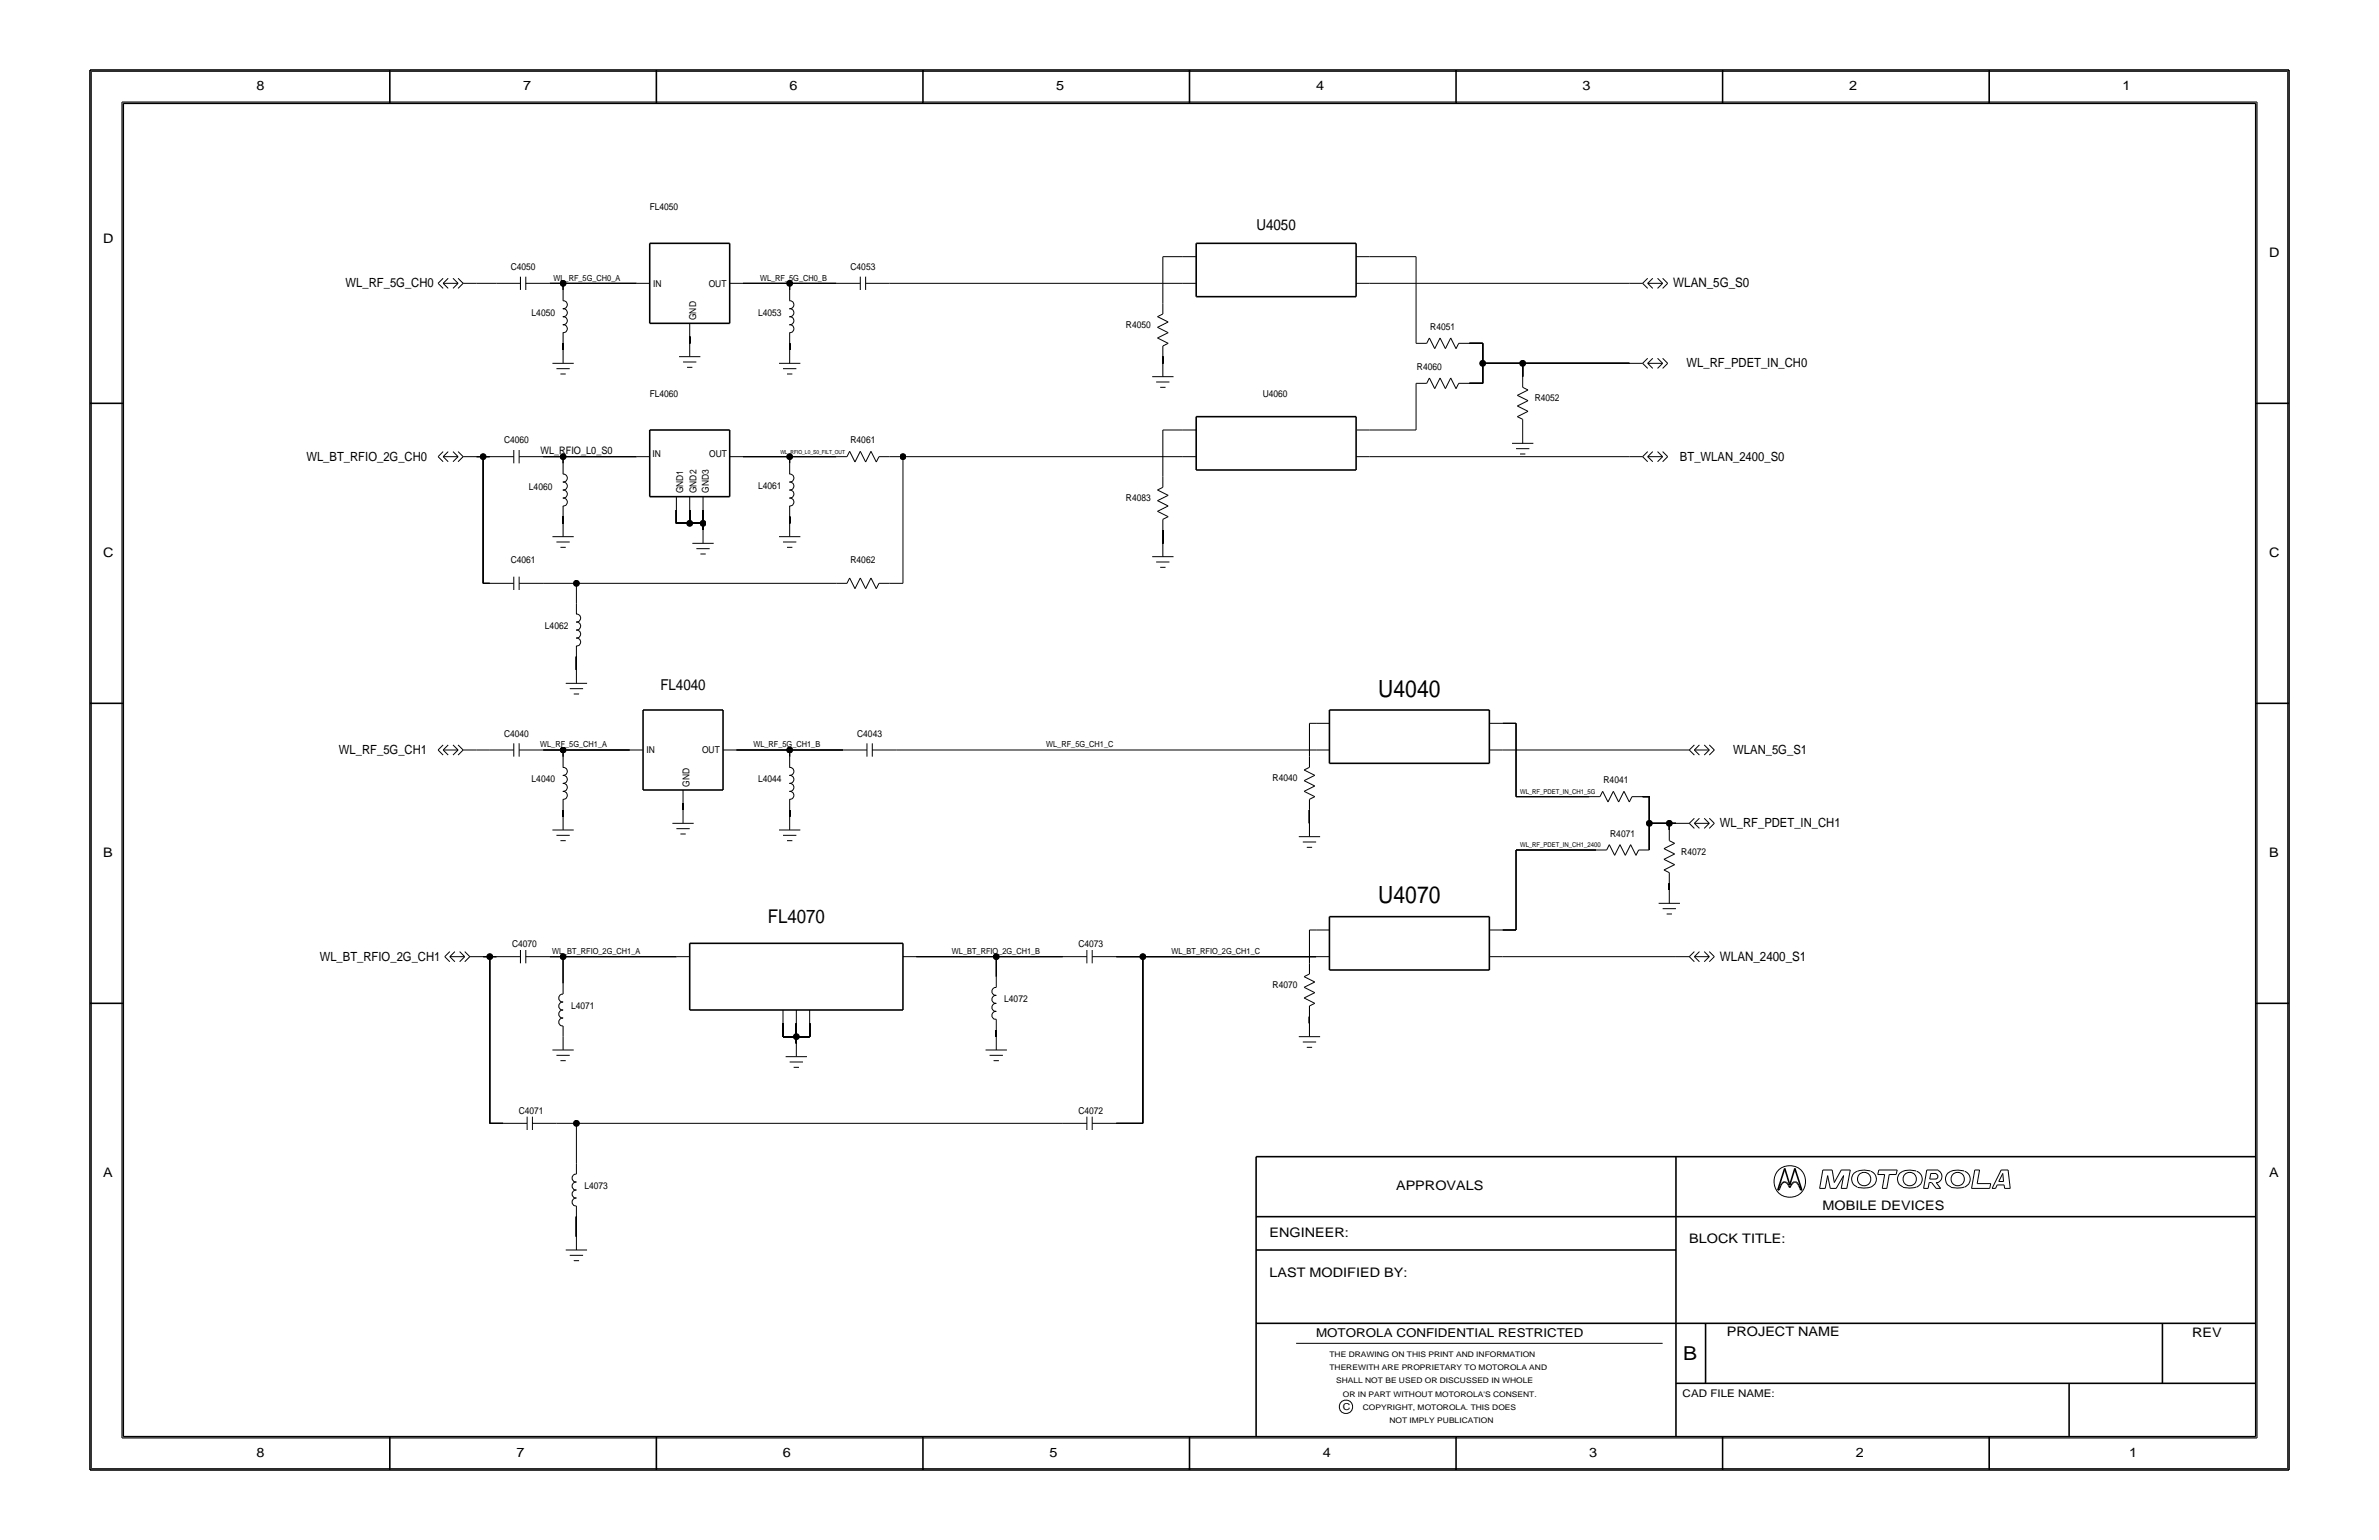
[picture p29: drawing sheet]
<svg xmlns="http://www.w3.org/2000/svg" width="432mm" height="279mm" viewBox="0 0 432 279" stroke-linecap="round" stroke-linejoin="round" font-family="sans-serif">
<defs><g id="words">
<g font-size="4.3">
<text x="250.2" y="126.4">U4040</text>
<text x="250.2" y="163.9">U4070</text>
</g>
<text font-size="3.5" x="305.5" y="246.7">B</text>
<text font-size="3.4" x="139.3" y="167.5">FL4070</text>
<g font-size="2.7">
<text x="228" y="41.7">U4050</text>
<text x="119.9" y="125.2">FL4040</text>
</g>
<g font-size="2.4">
<text x="46.6" y="16.3">8</text>
<text x="94.9" y="16.3">7</text>
<text x="143.3" y="16.3">6</text>
<text x="191.7" y="16.3">5</text>
<text x="238.9" y="16.3">4</text>
<text x="287.3" y="16.3">3</text>
<text x="335.6" y="16.3">2</text>
<text x="385.2" y="16.3">1</text>
<text x="18.7" y="44.1">D</text>
<text x="411.8" y="46.6">D</text>
<text x="303.7" y="52.1">WLAN_5G_S0</text>
<text x="18.7" y="101">C</text>
<text x="411.8" y="101">C</text>
<text x="18.7" y="155.4">B</text>
<text x="411.8" y="155.4">B</text>
<text x="312.2" y="174.3">WLAN_2400_S1</text>
<text x="18.7" y="213.5">A</text>
<text x="253.4" y="215.9">APPROVALS</text>
<text x="411.8" y="213.5">A</text>
<text x="330.8" y="219.5">MOBILE DEVICES</text>
<text x="230.4" y="224.4">ENGINEER:</text>
<text x="306.6" y="225.6">BLOCK TITLE:</text>
<text x="230.4" y="231.6">LAST MODIFIED BY:</text>
<text x="313.4" y="242.4">PROJECT NAME</text>
<text x="397.9" y="242.5">REV</text>
<text x="46.6" y="264.3">8</text>
<text x="93.7" y="264.3">7</text>
<text x="142.1" y="264.3">6</text>
<text x="190.5" y="264.3">5</text>
<text x="240.1" y="264.3">4</text>
<text x="288.5" y="264.3">3</text>
<text x="336.9" y="264.3">2</text>
<text x="386.4" y="264.3">1</text>
</g>
<g font-size="2.3">
<text x="62.7" y="52.1">WL_RF_5G_CH0</text>
<text x="306.1" y="66.6">WL_RF_PDET_IN_CH0</text>
<text x="55.6" y="83.6">WL_BT_RFIO_2G_CH0</text>
<text x="304.9" y="83.6">BT_WLAN_2400_S0</text>
<text x="61.5" y="136.8">WL_RF_5G_CH1</text>
<text x="314.6" y="136.8">WLAN_5G_S1</text>
<text x="312.2" y="150.1">WL_RF_PDET_IN_CH1</text>
<text x="58" y="174.3">WL_BT_RFIO_2G_CH1</text>
</g>
<text font-size="2.2" x="238.9" y="242.5">MOTOROLA CONFIDENTIAL RESTRICTED</text>
<g font-size="1.9">
<text x="98.1" y="82.4">WL_RFIO_L0_S0</text>
<text x="305.4" y="253.4">CAD FILE NAME:</text>
</g>
<g font-size="1.7">
<text x="117.9" y="38.1">FL4050</text>
<text x="92.7" y="49">C4050</text>
<text x="118.6" y="52">IN</text>
<text x="128.6" y="52">OUT</text>
<text x="154.4" y="49">C4053</text>
<text x="96.5" y="57.3">L4050</text>
<text x="126.3" y="58.1" transform="rotate(-90 126.3 58.1)">GND</text>
<text x="137.6" y="57.3">L4053</text>
<text x="204.4" y="59.5">R4050</text>
<text x="259.6" y="59.9">R4051</text>
<text x="117.9" y="72">FL4060</text>
<text x="229.2" y="72">U4060</text>
<text x="257.2" y="67.1">R4060</text>
<text x="278.6" y="72.8">R4052</text>
<text x="91.5" y="80.4">C4060</text>
<text x="118.4" y="82.9">IN</text>
<text x="128.7" y="82.9">OUT</text>
<text x="154.4" y="80.4">R4061</text>
<text x="96" y="88.9">L4060</text>
<text x="124" y="89.5" transform="rotate(-90 124 89.5)">GND1</text>
<text x="126.4" y="89.5" transform="rotate(-90 126.4 89.5)">GND2</text>
<text x="128.7" y="89.4" transform="rotate(-90 128.7 89.4)">GND3</text>
<text x="137.6" y="88.7">L4061</text>
<text x="204.4" y="91">R4083</text>
<text x="92.7" y="102.2">C4061</text>
<text x="154.4" y="102.2">R4062</text>
<text x="98.9" y="114.1">L4062</text>
<text x="91.5" y="133.7">C4040</text>
<text x="117.3" y="136.7">IN</text>
<text x="127.4" y="136.7">OUT</text>
<text x="155.6" y="133.7">C4043</text>
<text x="96.5" y="141.9">L4040</text>
<text x="125.1" y="142.7" transform="rotate(-90 125.1 142.7)">GND</text>
<text x="137.6" y="141.9">L4044</text>
<text x="231" y="141.8">R4040</text>
<text x="291.1" y="142.1">R4041</text>
<text x="292.3" y="151.8">R4071</text>
<text x="305.2" y="155.1">R4072</text>
<text x="92.9" y="171.9">C4070</text>
<text x="195.7" y="171.9">C4073</text>
<text x="231" y="179.3">R4070</text>
<text x="103.7" y="183">L4071</text>
<text x="182.3" y="181.8">L4072</text>
<text x="94.1" y="202.1">C4071</text>
<text x="195.7" y="202.1">C4072</text>
<text x="106.1" y="215.7">L4073</text>
<text x="243.7" y="255.8">C</text>
</g>
<g font-size="1.5">
<text x="100.5" y="50.9">WL_RF_5G_CH0_A</text>
<text x="138" y="50.9">WL_RF_5G_CH0_B</text>
<text x="98" y="135.6">WL_RF_5G_CH1_A</text>
<text x="136.7" y="135.6">WL_RF_5G_CH1_B</text>
<text x="189.9" y="135.6">WL_RF_5G_CH1_C</text>
<text x="100.2" y="173.1">WL_BT_RFIO_2G_CH1_A</text>
<text x="172.8" y="173.1">WL_BT_RFIO_2G_CH1_B</text>
<text x="212.6" y="173.1">WL_BT_RFIO_2G_CH1_C</text>
</g>
<g font-size="1.4">
<text x="241.3" y="246.1">THE DRAWING ON THIS PRINT AND INFORMATION</text>
<text x="241.3" y="248.6">THEREWITH ARE PROPRIETARY TO MOTOROLA AND</text>
<text x="242.5" y="251">SHALL NOT BE USED OR DISCUSSED IN WHOLE</text>
<text x="243.7" y="253.4">OR IN PART WITHOUT MOTOROLA'S CONSENT.</text>
<text x="247.3" y="255.8">COPYRIGHT, MOTOROLA. THIS DOES</text>
<text x="252.2" y="258.2">NOT IMPLY PUBLICATION</text>
</g>
<g font-size="1.2">
<text x="275.9" y="144.1">WL_RF_PDET_IN_CH1_5G</text>
<text x="275.9" y="153.7">WL_RF_PDET_IN_CH1_2400</text>
</g>
<text font-size="1" x="141.6" y="82.4">WL_RFIO_L0_S0_FILT_OUT</text>
</g></defs>
<!-- layer: Nets -->
<g fill="none" stroke="#000" stroke-width=".18">
<path d="M86.5 51.4h3.6zM99.8 51.4h2.4zM102.2 51.4v1.2zM102.2 51.4h13.3zM134.9 51.4h8.4zM143.3 51.4v1.2zM143.3 51.4h8.5zM161.5 51.4h53.2zM211.1 46.6h3.6zM211.1 46.6v8.4zM248.6 51.4h47.1zM248.6 46.6h8.4z"/>
<path d="M257 46.6v15.7zM102.2 62.3v1.2zM125.2 61.1v1.2zM143.3 62.3v1.2zM211.1 64.7v1.2zM211.1 78h3.6zM211.1 78v8.5zM248.6 78h8.4zM257 69.5v8.5zM266.7 62.3h2.4zM266.7 69.5h2.4zM269.1 62.3v3.6z"/>
<path d="M269.1 65.9v3.6zM269.1 65.9h7.3zM276.4 65.9v2.4zM276.4 65.9h19.3zM86.5 82.9h1.2zM87.7 82.9h1.2zM87.7 82.9v22.9zM98.6 82.9h3.6zM102.2 93.7v1.2zM102.2 82.9v1.2zM102.2 82.9h13.3zM122.8 92.5v2.4z"/>
<path d="M122.8 94.9h2.4zM125.2 92.5v2.4zM125.2 94.9h2.4zM127.6 94.9v1.3zM127.6 92.5v2.4zM134.9 82.9h8.4zM143.3 93.7v1.2zM143.3 82.9v1.2zM143.3 82.9h8.5zM161.5 82.9h2.4zM163.9 82.9h50.8zM163.9 82.9v22.9z"/>
<path d="M211.1 96.2v2.4zM248.6 82.9h47.1zM87.7 105.8h1.2zM98.6 105.8h6zM104.6 119.1v2.5zM104.6 105.8h47.2zM104.6 105.8v3.7zM161.5 105.8h2.4zM86.5 136.1h2.4zM98.6 136.1h3.6zM102.2 136.1h12.1zM102.2 136.1v1.2z"/>
<path d="M133.7 136.1h9.6zM143.3 136.1h9.7zM143.3 136.1v1.2zM162.7 136.1h76.2zM237.7 131.2h1.2zM237.7 131.2v6.1zM272.7 136.1h31.5zM272.7 131.2h2.5zM275.2 131.2v13.3zM102.2 147v1.2zM124 145.7v1.3zM143.3 147v1.2z"/>
<path d="M237.7 147v2.4zM275.2 154.2h14.5zM275.2 154.2v14.5zM275.2 144.5h13.3zM298.1 144.5h1.3zM299.4 149.4h3.6zM299.4 149.4v4.8zM299.4 144.5v4.9zM303 149.4h1.2zM303 149.4v1.2zM87.7 173.6h1.2zM88.9 173.6h1.2z"/>
<path d="M88.9 173.6v30.2zM99.8 173.6h2.4zM102.2 173.6v4.8zM102.2 173.6h20.6zM166.3 173.6h14.5zM180.8 173.6h12.1zM180.8 173.6v3.6zM202.6 173.6h4.8zM207.4 173.6h31.5zM207.4 173.6v30.2zM237.7 168.7v6.1zM237.7 168.7h1.2z"/>
<path d="M272.7 173.6h31.5zM272.7 168.7h2.5zM303 160.3v1.2zM142.1 188.1h2.4zM142.1 185.7v2.4zM144.5 188.1v1.2zM144.5 188.1h2.5zM144.5 185.7v2.4zM147 185.7v2.4zM180.8 186.9v1.2zM237.7 184.5v1.2zM88.9 203.8h2.4z"/>
<path d="M101 203.8h3.6zM104.6 203.8h88.3zM104.6 203.8v7.3zM202.6 203.8h4.8zM104.6 220.7v3.7z"/>
</g>
<g fill="#000" stroke="#000" stroke-width=".18">
<circle cx="102.2" cy="51.4" r=".53"/>
<circle cx="143.3" cy="51.4" r=".53"/>
<circle cx="269.1" cy="65.9" r=".53"/>
<circle cx="276.4" cy="65.9" r=".53"/>
<circle cx="87.7" cy="82.9" r=".53"/>
<circle cx="102.2" cy="82.9" r=".53"/>
<circle cx="125.2" cy="94.9" r=".53"/>
<circle cx="127.6" cy="94.9" r=".53"/>
<circle cx="143.3" cy="82.9" r=".53"/>
<circle cx="163.9" cy="82.9" r=".53"/>
<circle cx="104.6" cy="105.8" r=".53"/>
<circle cx="102.2" cy="136.1" r=".53"/>
<circle cx="143.3" cy="136.1" r=".53"/>
<circle cx="299.4" cy="149.4" r=".53"/>
<circle cx="303" cy="149.4" r=".53"/>
<circle cx="88.9" cy="173.6" r=".53"/>
<circle cx="102.2" cy="173.6" r=".53"/>
<circle cx="180.8" cy="173.6" r=".53"/>
<circle cx="207.4" cy="173.6" r=".53"/>
<circle cx="144.5" cy="188.1" r=".53"/>
<circle cx="104.6" cy="203.8" r=".53"/>
</g>
<!-- layer: Components -->
<g fill="none" stroke="#000" stroke-width=".18">
<path d="M79.5 51.4l.9 .9zM80.4 51.4l1 .9zM80.4 51.4h2.7zM80.4 51.4l1-.9zM80.4 50.5l-.9 .9zM82.2 50.5l.9 .9zM82.2 52.3l.9-.9zM83.1 50.5l1 .9zM83.1 52.3l1-.9zM84.1 51.4h2.4zM90.1 51.4h4.4zM94.5 50.2v2.4z"/>
<path d="M95.4 51.4h4.4zM95.4 50.2v2.4zM102.2 54.6a.71 .71 0 0 1 .8 .7 .71 .71 0 0 1-.8 .7M102.2 57.5a.71 .71 0 0 1 .8 .7 .71 .71 0 0 1-.8 .7M102.2 59a.71 .71 0 0 1 .8 .7 .71 .71 0 0 1-.8 .7M102.2 56a.71 .71 0 0 1 .8 .8 .71 .71 0 0 1-.8 .7M102.2 52.6v1.9zM115.5 51.4h2.4zM125.2 58.7v2.4zM132.4 51.4h2.5zM143.3 54.6a.71 .71 0 0 1 .8 .7 .71 .71 0 0 1-.8 .7M143.3 57.5a.71 .71 0 0 1 .8 .7 .71 .71 0 0 1-.8 .7"/>
<path d="M143.3 59a.71 .71 0 0 1 .8 .7 .71 .71 0 0 1-.8 .7M143.3 56a.71 .71 0 0 1 .8 .8 .71 .71 0 0 1-.8 .7M143.3 52.6v1.9zM151.8 51.4h4.3zM156.1 50.2v2.4zM157.1 51.4h4.4zM157.1 50.2v2.4zM210.1 59.4l1.9 1zM210.1 57.5l1.9 .9zM210.1 59.4l1.9-1zM210.1 57.5l1-.5zM211.1 55v2z"/>
<path d="M214.7 51.4h2.4zM214.7 46.6h2.4zM246.1 51.4h2.5zM246.1 46.6h2.5zM295.7 51.4h2.4zM298.1 51.4l1 .9zM298.1 51.4l1-.9zM299.1 51.4l.9 .9zM299.1 51.4l.9-.9zM299.1 51.4h2.7zM300.9 50.5l.9 .9zM300.9 52.3l.9-.9z"/>
<path d="M301.8 50.5l.9 .9zM301.8 52.3l.9-.9zM100.3 65.9h3.8zM101 66.9h2.4zM101.7 67.9h1zM102.2 60.4v1.9zM102.2 63.5v2.4zM123.3 64.7h3.8zM124 65.7h2.4zM124.7 66.6h1zM125.2 62.3v2.4zM141.4 65.9h3.9z"/>
<path d="M142.1 66.9h2.4zM142.8 67.9h1zM143.3 60.4v1.9zM143.3 63.5v2.4zM209.1 68.3h3.9zM209.9 69.3h2.4zM210.1 61.3l1.9-.9zM210.1 61.3l1.9 1zM210.6 70.3h.9zM211.1 62.8l.9-.5zM211.1 65.9v2.4zM211.1 62.8v1.9z"/>
<path d="M214.7 78h2.4zM246.1 78h2.5zM257 69.5h2zM257 62.3h2zM259.4 68.6l1 1.9zM259.4 61.3l1 2zM259.4 68.6l-.4 .9zM259.4 61.3l-.4 1zM261.4 68.6l-1 1.9zM261.4 68.6l.9 1.9zM261.4 61.3l-1 2zM261.4 61.3l.9 2z"/>
<path d="M263.3 68.6l1 1.9zM263.3 61.3l1 2zM263.3 68.6l-1 1.9zM263.3 61.3l-1 2zM264.8 69.5l-.5 1zM264.8 62.3l-.5 1zM264.8 69.5h1.9zM264.8 62.3h1.9zM275.4 71.7l1.9 1zM275.4 75.6l1.9-1zM275.4 73.7l1.9-1zM275.4 73.7l1.9 .9z"/>
<path d="M275.4 71.7l1.9-.9zM275.4 75.6l1 .5zM276.4 70.3l.9 .5zM276.4 78v2.4zM276.4 68.3v2zM276.4 76.1v1.9zM295.7 65.9h2.4zM298.1 65.9l1 .9zM298.1 65.9l1-.9zM299.1 65.9l.9 .9zM299.1 65.9l.9-.9zM299.1 65.9h2.7z"/>
<path d="M300.9 65l.9 .9zM300.9 66.8l.9-.9zM301.8 65l.9 .9zM301.8 66.8l.9-.9zM79.5 82.9l.9 .9zM79.5 82.9l.9-1zM80.4 82.9l1 .9zM80.4 82.9h2.7zM80.4 82.9l1-1zM82.2 81.9l.9 1zM82.2 83.8l.9-.9zM83.1 81.9l1 1z"/>
<path d="M83.1 83.8l1-.9zM84.1 82.9h2.4zM88.9 82.9h4.4zM93.3 81.6v2.5zM94.2 82.9h4.4zM94.2 81.6v2.5zM100.3 97.4h3.8zM101 98.3h2.4zM101.7 99.3h1zM102.2 86a.71 .71 0 0 1 .8 .7 .71 .71 0 0 1-.8 .7M102.2 88.9a.71 .71 0 0 1 .8 .7 .71 .71 0 0 1-.8 .8M102.2 90.4a.71 .71 0 0 1 .8 .7 .71 .71 0 0 1-.8 .7"/>
<path d="M102.2 87.5a.71 .71 0 0 1 .8 .7 .71 .71 0 0 1-.8 .7M102.2 91.8v1.9zM102.2 84.1v1.9zM102.2 94.9v2.5zM115.5 82.9h2.4zM122.8 90.1v2.4zM125.2 90.1v2.4zM125.7 98.6h3.8zM126.4 99.5h2.4zM127.6 90.1v2.4zM127.6 96.2v2.4zM132.4 82.9h2.5z"/>
<path d="M141.4 97.4h3.9zM142.1 98.3h2.4zM142.8 99.3h1zM143.3 86a.71 .71 0 0 1 .8 .7 .71 .71 0 0 1-.8 .7M143.3 88.9a.71 .71 0 0 1 .8 .7 .71 .71 0 0 1-.8 .8M143.3 90.4a.71 .71 0 0 1 .8 .7 .71 .71 0 0 1-.8 .7M143.3 87.5a.71 .71 0 0 1 .8 .7 .71 .71 0 0 1-.8 .7M143.3 91.8v1.9zM143.3 84.1v1.9zM143.3 94.9v2.5zM151.8 82.9h1.9zM154.2 81.9l1 1.9z"/>
<path d="M154.2 81.9l-.5 1zM156.1 81.9l-.9 1.9zM156.1 81.9l1 1.9zM158.1 81.9l1 1.9zM158.1 81.9l-1 1.9zM159.5 82.9l-.4 .9zM159.5 82.9h2zM210.1 90.8l1.9 1zM210.1 92.8l1.9-1zM210.1 88.9l1.9 1zM210.1 90.8l1.9-.9zM210.1 92.8l1.9 .9z"/>
<path d="M210.1 88.9l1-.5zM211.1 94.2l.9-.5zM211.1 98.6v2.4zM211.1 86.5v1.9zM211.1 94.2v2zM214.7 82.9h2.4zM246.1 82.9h2.5zM274.4 80.4h3.9zM275.2 81.4h2.4zM275.9 82.4h1zM295.7 82.9h2.4zM298.1 82.9l1 .9z"/>
<path d="M298.1 82.9l1-1zM299.1 82.9l.9 .9zM299.1 82.9l.9-1zM299.1 82.9h2.7zM300.9 81.9l.9 1zM300.9 83.8l.9-.9zM301.8 81.9l.9 1zM301.8 83.8l.9-.9zM88.9 105.8h4.4zM93.3 104.6v2.4zM94.2 105.8h4.4zM94.2 104.6v2.4z"/>
<path d="M104.6 111.4a.71 .71 0 0 1 .8 .7 .71 .71 0 0 1-.8 .7M104.6 114.3a.71 .71 0 0 1 .8 .7 .71 .71 0 0 1-.8 .8M104.6 115.8a.71 .71 0 0 1 .8 .7 .71 .71 0 0 1-.8 .7M104.6 112.9a.71 .71 0 0 1 .8 .7 .71 .71 0 0 1-.8 .7M104.6 117.2v1.9zM104.6 109.5v1.9zM127.1 100.5h1zM151.8 105.8h1.9zM154.2 104.9l1 1.9zM154.2 104.9l-.5 .9zM156.1 104.9l-.9 1.9zM156.1 104.9l1 1.9z"/>
<path d="M158.1 104.9l1 1.9zM158.1 104.9l-1 1.9zM159.5 105.8l-.4 1zM159.5 105.8h2zM209.1 101h3.9zM209.9 102h2.4zM210.6 102.9h.9zM79.5 136.1l.9 .9zM80.4 136.1l1 .9zM80.4 136.1h2.7zM80.4 136.1l1-.9zM80.4 135.2l-.9 .9z"/>
<path d="M82.2 135.2l.9 .9zM82.2 137l.9-.9zM83.1 135.2l1 .9zM84.1 136.1h2.4zM84.1 136.1l-1 .9zM88.9 136.1h4.4zM93.3 134.9v2.4zM94.2 136.1h4.4zM94.2 134.9v2.4zM102.2 139.3a.71 .71 0 0 1 .8 .7 .71 .71 0 0 1-.8 .7M102.2 137.3v1.9zM102.7 124h3.9z"/>
<path d="M103.4 124.9h2.4zM104.1 125.9h1zM104.6 121.6v2.4zM114.3 136.1h2.4zM131.2 136.1h2.5zM143.3 139.3a.71 .71 0 0 1 .8 .7 .71 .71 0 0 1-.8 .7M143.3 137.3v1.9zM153 136.1h4.4zM157.4 134.9v2.4zM158.3 136.1h4.4zM158.3 134.9v2.4zM236.7 139.7l1.9 1z"/>
<path d="M236.7 139.7l1-.5zM237.7 137.3v1.9zM238.9 136.1h2.4zM238.9 131.2h2.4zM270.3 136.1h2.4zM270.3 131.2h2.4zM304.2 136.1h2.4zM306.6 136.1l.9 .9zM306.6 136.1l.9-.9zM307.5 136.1l1 .9zM307.5 136.1h2.7zM308.5 135.2l-1 .9z"/>
<path d="M309.3 135.2l.9 .9zM310.2 135.2l1 .9zM310.2 136.1l-.9 .9zM311.2 136.1l-1 .9zM100.3 150.6h3.8zM101 151.6h2.4zM101.7 152.5h1zM102.2 142.2a.71 .71 0 0 1 .8 .7 .71 .71 0 0 1-.8 .7M102.2 143.6a.71 .71 0 0 1 .8 .7 .71 .71 0 0 1-.8 .7M102.2 140.7a.71 .71 0 0 1 .8 .7 .71 .71 0 0 1-.8 .7M102.2 148.2v2.4zM102.2 145v2z"/>
<path d="M122 149.4h3.9zM122.8 150.3h2.4zM123.5 151.3h1zM124 143.3v2.4zM124 147v2.4zM141.4 150.6h3.9zM142.1 151.6h2.4zM142.8 152.5h1zM143.3 142.2a.71 .71 0 0 1 .8 .7 .71 .71 0 0 1-.8 .7M143.3 143.6a.71 .71 0 0 1 .8 .7 .71 .71 0 0 1-.8 .7M143.3 140.7a.71 .71 0 0 1 .8 .7 .71 .71 0 0 1-.8 .7M143.3 145v2z"/>
<path d="M143.3 148.2v2.4zM235.7 151.8h3.9zM236.5 152.8h2.4zM236.7 141.6l1.9 1zM236.7 143.6l1.9-1zM236.7 141.6l1.9-.9zM236.7 143.6l1.9 .9zM237.2 153.7h1zM237.7 145l.9-.5zM237.7 145v2zM237.7 149.4v2.4zM288.5 144.5h1.9z"/>
<path d="M289.7 154.2h1.9zM290.9 143.6l1 1.9zM290.9 143.6l-.5 .9zM292.1 153.2l1 2zM292.1 153.2l-.5 1zM292.8 143.6l-.9 1.9zM292.8 143.6l1 1.9zM294 153.2l-.9 2zM294 153.2l1 2zM294.8 143.6l.9 1.9zM294.8 143.6l-1 1.9zM296 153.2l.9 2z"/>
<path d="M296 153.2l-1 2zM296.2 144.5l-.5 1zM296.2 144.5h1.9zM297.4 154.2l-.5 1zM297.4 154.2h2zM302 154l2 .9zM302 157.8l2-.9zM302 155.9l2-1zM302 155.9l2 1zM302 154l2-1zM302 157.8l1 .5zM303 152.5l1 .5z"/>
<path d="M303 150.6v1.9zM303 158.3v2zM304.2 149.4h2.4zM306.6 149.4l.9 .9zM307.5 149.4l1 .9zM307.5 149.4l1-.9zM307.5 149.4h2.7zM307.5 148.5l-.9 .9zM309.3 148.5l.9 .9zM309.3 150.3l.9-.9zM310.2 148.5l1 .9zM310.2 150.3l1-.9z"/>
<path d="M80.7 173.6l.9 .9zM80.7 173.6l.9-1zM81.6 173.6l1 .9zM81.6 173.6l1-1zM81.6 173.6h2.8zM83.4 172.6l1 1zM83.4 174.5l1-.9zM84.4 172.6l.9 1zM85.3 173.6h2.4zM85.3 173.6l-.9 .9zM90.1 173.6h4.4zM94.5 172.4v2.4z"/>
<path d="M95.4 173.6h4.4zM95.4 172.4v2.4zM102.2 178.4v1.9zM122.8 173.6h2.4zM163.9 173.6h2.4zM180.8 177.2v1.9zM180.8 179.2a.71 .71 0 0 0-.8 .7 .71 .71 0 0 0 .8 .7M192.9 173.6h4.4zM197.3 172.4v2.4zM198.2 173.6h4.4zM198.2 172.4v2.4zM236.7 179.1l1.9 1z"/>
<path d="M236.7 177.2l1.9 1zM236.7 179.1l1.9-.9zM236.7 177.2l1-.5zM237.7 174.8v1.9zM238.9 173.6h2.4zM238.9 168.7h2.4zM270.3 173.6h2.4zM270.3 168.7h2.4zM301.1 163.9h3.8zM301.8 164.9h2.4zM302.5 165.8h1zM303 161.5v2.4z"/>
<path d="M304.2 173.6h2.4zM306.6 173.6l.9 .9zM307.5 173.6l1 .9zM307.5 173.6l1-1zM307.5 173.6h2.7zM307.5 172.6l-.9 1zM309.3 172.6l.9 1zM309.3 174.5l.9-.9zM310.2 172.6l1 1zM310.2 174.5l1-.9zM100.3 190.5h3.8zM101 191.5h2.4z"/>
<path d="M101.7 192.4h1zM102.2 188.1v2.4zM102.2 186.1v2zM102.2 180.4a.71 .71 0 0 0-.8 .7 .71 .71 0 0 0 .8 .7M102.2 183.3a.71 .71 0 0 0-.8 .7 .71 .71 0 0 0 .8 .7M102.2 184.7a.71 .71 0 0 0-.8 .7 .71 .71 0 0 0 .8 .7M102.2 181.8a.71 .71 0 0 0-.8 .7 .71 .71 0 0 0 .8 .7M142.1 183.2v2.5zM142.6 191.7h3.9zM143.3 192.7h2.4zM144.1 193.6h.9zM144.5 183.2v2.5z"/>
<path d="M144.5 189.3v2.4zM147 183.2v2.5zM178.9 190.5h3.9zM179.6 191.5h2.4zM180.3 192.4h1zM180.8 184.9v2zM180.8 188.1v2.4zM180.8 182.1a.71 .71 0 0 0-.8 .7 .71 .71 0 0 0 .8 .7M180.8 183.5a.71 .71 0 0 0-.8 .7 .71 .71 0 0 0 .8 .7M180.8 180.6a.71 .71 0 0 0-.8 .7 .71 .71 0 0 0 .8 .7M235.7 188.1h3.9zM236.5 189h2.4z"/>
<path d="M236.7 181.1l1.9-1zM236.7 181.1l1.9 .9zM237.2 190h1zM237.7 182.5l.9-.5zM237.7 185.7v2.4zM237.7 182.5v2zM91.3 203.8h4.4zM95.7 202.6v2.4zM96.6 203.8h4.4zM96.6 202.6v2.4zM104.6 218.8v1.9zM104.6 211.1v1.9z"/>
<path d="M104.6 213a.71 .71 0 0 0-.8 .7 .71 .71 0 0 0 .8 .7M104.6 215.9a.71 .71 0 0 0-.8 .7 .71 .71 0 0 0 .8 .8M104.6 217.4a.71 .71 0 0 0-.8 .7 .71 .71 0 0 0 .8 .7M104.6 214.5a.71 .71 0 0 0-.8 .7 .71 .71 0 0 0 .8 .7M192.9 203.8h4.4zM197.3 202.6v2.4zM198.2 203.8h4.4zM198.2 202.6v2.4zM102.7 226.8h3.9zM103.4 227.8h2.4zM104.1 228.7h1zM104.6 224.4v2.4z"/>
</g>
<g fill="none" stroke="#000" stroke-width=".29">
<path d="M117.9 44.1h14.5zM117.9 44.1v14.6zM117.9 58.7h14.5zM132.4 44.1v14.6zM217.1 44.1h29zM217.1 44.1v9.7zM217.1 53.8h29zM246.1 44.1v9.7zM117.9 78h14.5zM117.9 78v12.1zM132.4 78v12.1zM217.1 75.6h29z"/>
<path d="M217.1 75.6v9.7zM246.1 75.6v9.7zM117.9 90.1h14.5zM217.1 85.3h29zM116.7 128.8h14.5zM116.7 128.8v14.5zM131.2 128.8v14.5zM241.3 128.8h29zM241.3 128.8v9.7zM241.3 138.5h29zM270.3 128.8v9.7zM116.7 143.3h14.5z"/>
<path d="M125.2 171.1v12.1zM125.2 171.1h38.7zM163.9 171.1v12.1zM241.3 166.3h29zM241.3 166.3v9.7zM241.3 176h29zM270.3 166.3v9.7zM125.2 183.2h38.7z"/>
</g>
<!-- layer: Page Border and Title Block -->
<g fill="none" stroke="#000" stroke-width=".29">
<path d="M16.3 12.7h399.2zM16.3 12.7v254zM22.4 18.7h387zM22.4 18.7v242zM70.8 12.7v6zM119.1 12.7v6zM167.5 12.7v6zM215.9 12.7v6zM264.3 12.7v6zM312.7 12.7v6zM361 12.7v6zM409.4 18.7v242z"/>
<path d="M415.5 12.7v254zM16.3 73.2h6.1zM409.4 73.2h6.1zM16.3 127.6h6.1zM409.4 127.6h6.1zM16.3 182h6.1zM409.4 182h6.1zM228 209.9v50.8zM228 209.9h181.4zM304.2 209.9v50.8zM322.7 215.9h.2zM323 215.6l-.1 .3z"/>
<path d="M323.2 215.1l-.2 .5zM323.4 214.7l-.2 .4zM323.6 214.5l.2-.1zM323.6 214.5l-.2 .2zM323.8 214.4h.2zM323.9 212l1 3zM323.9 212l-1.2 3.9zM324 214.4l.2 .1zM324.2 214.5l.3 .2zM324.5 214.7l.2 .4zM324.7 215.1l.2 .4zM325 215.1l-.1 .4z"/>
<path d="M325.3 214.7l-.3 .4zM325.5 214.5l.2-.1zM325.5 214.5l-.2 .2zM325.7 214.4h.2zM325.8 212l1.2 3.9zM325.8 212l-.9 3zM325.9 214.4l.2 .1zM326.1 214.5l.2 .2zM326.3 214.7l.2 .4zM326.5 215.1l.2 .5zM326.7 215.6l.1 .3zM326.8 215.9h.2z"/>
<path d="M228 220.7h181.4zM228 226.8h76.2zM228 240.1h181.4zM304.2 251h105.2zM309.6 240.1v10.9zM375.6 251v9.7zM392.5 240.1v10.9zM16.3 266.7h399.2zM22.4 260.7h387zM70.8 260.7v6zM119.1 260.7v6zM167.5 260.7v6z"/>
<path d="M215.9 260.7v6zM264.3 260.7v6zM312.7 260.7v6zM361 260.7v6z"/>
</g>
<g fill="none" stroke="#000" stroke-width=".18">
<path d="M16.6 12.9v253.6zM16.6 12.9h398.6zM22.1 18.5v242.4zM22.1 18.5h387.6zM409.7 18.5v242.4zM415.2 12.9v253.6zM330.3 215.6h1zM330.9 212.3h1.6zM330.9 212.3l-.6 3.3zM331.7 213.3l-.4 2.3zM331.7 213.3l.5 2.3zM332.2 215.6h1.1z"/>
<path d="M332.5 212.3l.4 2.2zM334.2 212.3h1.6zM334.2 212.3l-1.3 2.2zM334.2 215.6h1zM334.6 213.3l-.4 2.3zM334.6 213.3l-1.3 2.3zM335.8 212.3l-.6 3.3zM337 212.5a1.52 1.52 0 0 0-.9 1.5 1.52 1.52 0 0 0 1 1.4M339.5 212.5l-.1-.1a3.8 3.8 0 0 0-2.3 .1M339.6 212.5a1.56 1.56 0 0 1 .9 1.8 1.56 1.56 0 0 1-1.6 1.2l-1.8-.1M340.8 213.1h1.3zM341 212.3h3.4z"/>
<path d="M341 212.3l-.2 .8zM341.6 215.6h.9zM342.1 213.1l-.5 2.5zM342.9 213.1l-.4 2.5zM342.9 213.1h1.3zM344.4 212.3l-.2 .8zM347.8 212.5a2.85 2.85 0 0 0-3.2 .7 1.55 1.55 0 0 0 .8 2.2M347.8 215.4l-1.3 .1-1.1-.1M347.9 212.5a1.51 1.51 0 0 1 1 1.4 1.51 1.51 0 0 1-1 1.5M349.1 215.6h.9zM349.7 212.3h2.1zM349.7 212.3l-.6 3.3z"/>
<path d="M350.2 214.5h.4zM350.2 214.5l-.2 1.1zM350.3 213.9h1.1zM350.4 212.9h1zM350.4 212.9l-.1 1zM350.6 214.5l.8 1.1zM351.4 213a.47 .47 0 0 1 .3 .5 .47 .47 0 0 1-.3 .4M351.4 214.5l.8 1.1zM351.4 214.5h.4zM351.4 215.6h.8zM351.8 212.4a1.18 1.18 0 0 1 .7 1.1 1.18 1.18 0 0 1-.7 1M356.5 212.5a2.85 2.85 0 0 0-3.2 .7 1.55 1.55 0 0 0 .8 2.2"/>
<path d="M356.5 215.4l-1.3 .1-1.1-.1M356.6 212.5a1.51 1.51 0 0 1 1 1.4 1.51 1.51 0 0 1-1 1.5M357.8 215.6h3.3zM358.4 212.3h.9zM358.4 212.3l-.6 3.3zM358.9 214.7h2.4zM359.3 212.3l-.4 2.4zM361.3 214.7l-.2 .9zM361.6 215.6h.6zM362.5 215h1.3zM362.5 215l-.3 .6zM362.8 214.4h.9z"/>
<path d="M363.2 212.3l-1.6 3.3zM363.2 212.3h1.3zM363.5 212.9l-.7 1.5zM363.5 212.9l.2 1.5zM363.8 215v.6zM363.8 215.6h1.1zM364.5 212.3l.4 3.3zM235.3 243.7h66.5zM16.6 266.5h398.6zM22.1 260.9h387.6z"/>
<circle cx="324.8" cy="214.4" r="2.88"/>
<circle cx="338.3" cy="213.9" r="1.22"/>
<circle cx="346.6" cy="213.9" r="1.22"/>
<circle cx="355.3" cy="213.9" r="1.22"/>
<circle cx="244.3" cy="255.2" r="1.22"/>
</g>
<use href="#words"/>
</svg>
